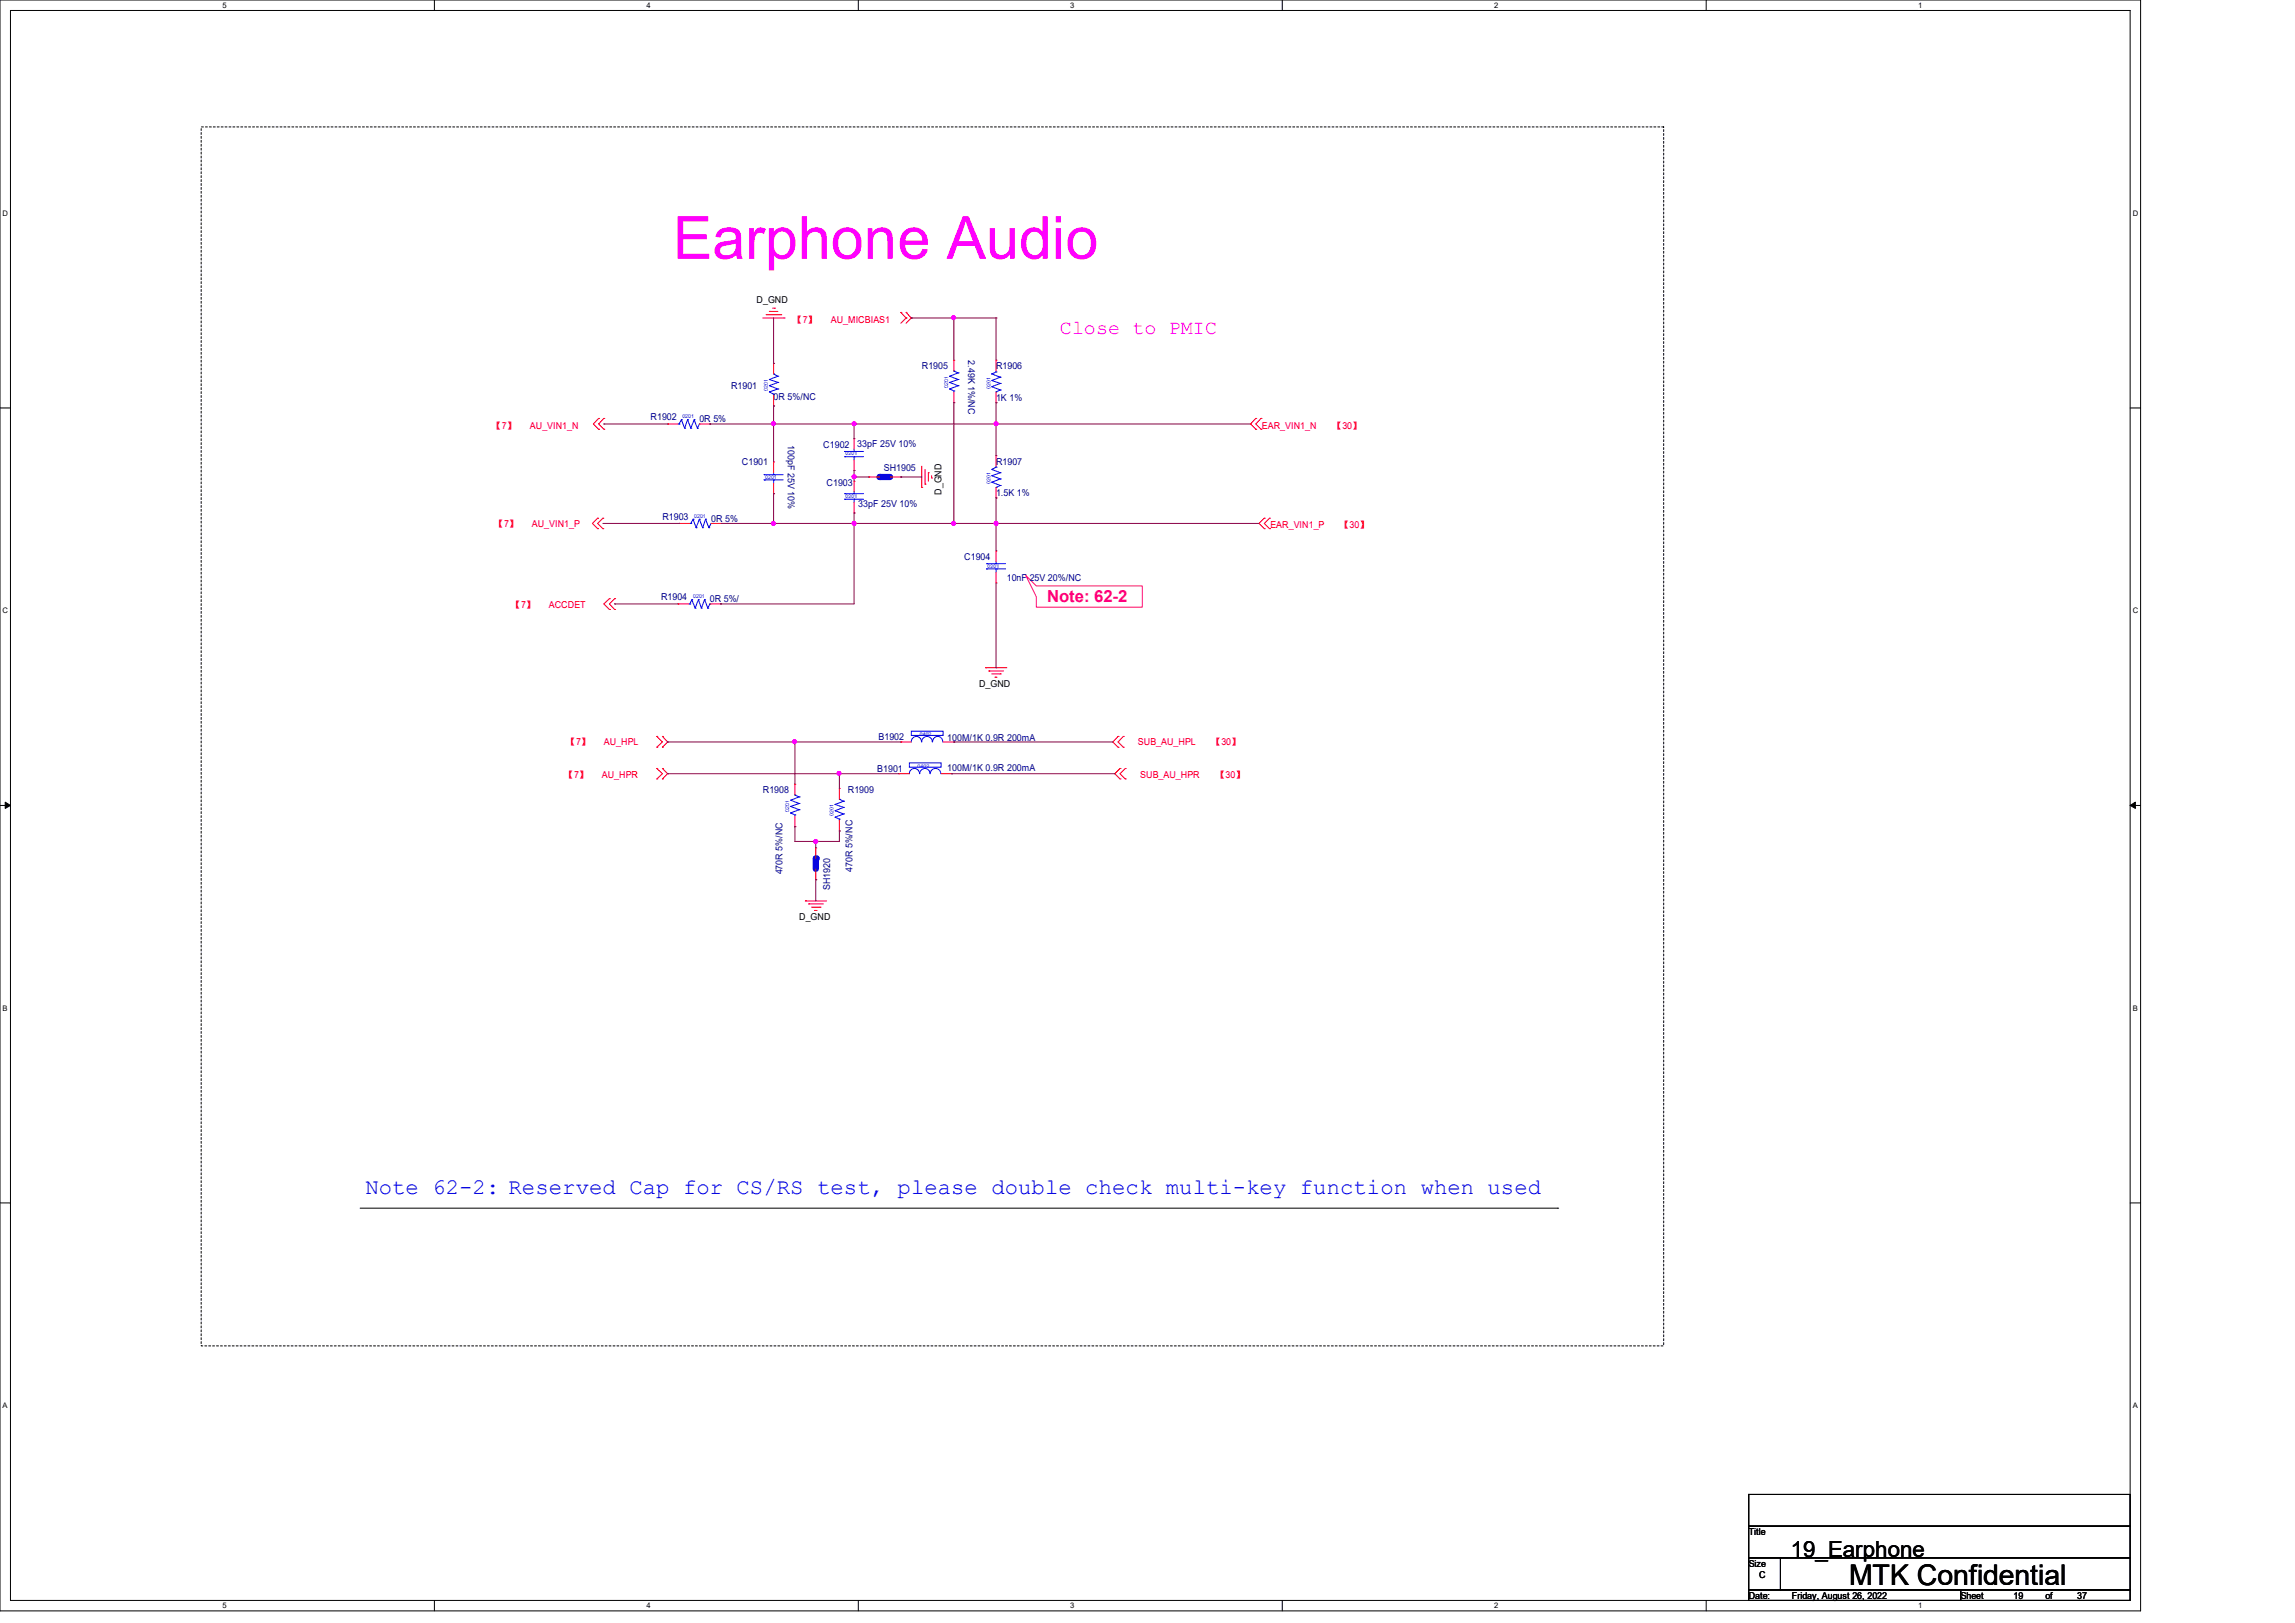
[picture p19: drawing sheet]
<svg xmlns="http://www.w3.org/2000/svg" width="297mm" height="210mm" viewBox="0 0 297 210" stroke-linecap="round" stroke-linejoin="round" font-family="sans-serif">
<defs><g id="words">
<text font-size="7.7" fill="#f0f" x="87.1" y="33.5">Earphone Audio</text>
<text font-size="3.7" x="239.3" y="205.1">MTK Confidential</text>
<text font-size="2.9" fill="#00f" x="47.3" y="154.5">Note 62-2: Reserved Cap for CS/RS test, please double check multi-key function when used</text>
<text font-size="2.9" x="231.8" y="201.5">19_Earphone</text>
<text font-size="2.6" fill="#f0f" x="137.2" y="43.2">Close to PMIC</text>
<text font-size="2.2" fill="#ff0080" x="135.5" y="77.9">Note: 62-2</text>
<g font-size="1.2">
<text x="97.9" y="39.2">D_GND</text>
<text x="121.8" y="64" transform="rotate(-90 121.8 64)">D_GND</text>
<text x="126.7" y="88.9">D_GND</text>
<text x="103.4" y="119.1">D_GND</text>
<text x="226.3" y="198.6">Title</text>
<text x="226.3" y="202.7">Size</text>
<text x="226.3" y="206.9">Date:</text>
<text x="227.7" y="204.1">C</text>
<text x="231.9" y="206.9">Friday, August 26, 2022</text>
<text x="253.7" y="206.9">Sheet</text>
<text x="260.6" y="206.9">19</text>
<text x="264.7" y="206.9">of</text>
<text x="268.8" y="206.9">37</text>
</g>
<g font-size="1.2" fill="#f00">
<text x="102.7" y="41.7">【7】</text>
<text x="107.5" y="41.7">AU_MICBIAS1</text>
<text x="63.8" y="55.5">【7】</text>
<text x="68.6" y="55.5">AU_VIN1_N</text>
<text x="163.3" y="55.5">EAR_VIN1_N</text>
<text x="172.5" y="55.5">【30】</text>
<text x="64" y="68.2">【7】</text>
<text x="68.8" y="68.2">AU_VIN1_P</text>
<text x="164.4" y="68.3">EAR_VIN1_P</text>
<text x="173.5" y="68.3">【30】</text>
<text x="66.3" y="78.6">【7】</text>
<text x="71" y="78.6">ACCDET</text>
<text x="73.1" y="100.7">【7】</text>
<text x="73.4" y="96.4">【7】</text>
<text x="77.9" y="100.7">AU_HPR</text>
<text x="78.1" y="96.4">AU_HPL</text>
<text x="147.3" y="96.4">SUB_AU_HPL</text>
<text x="147.6" y="100.7">SUB_AU_HPR</text>
<text x="156.9" y="96.4">【30】</text>
<text x="157.4" y="100.7">【30】</text>
</g>
<g font-size="1.2" fill="#000080">
<text x="119.3" y="47.8">R1905</text>
<text x="125.3" y="46.6" transform="rotate(90 125.3 46.6)">2.49K 1%/NC</text>
<text x="128.9" y="47.8">R1906</text>
<text x="94.6" y="50.4">R1901</text>
<text x="100.1" y="51.7">0R 5%/NC</text>
<text x="128.9" y="51.9">1K 1%</text>
<text x="84.2" y="54.4">R1902</text>
<text x="90.5" y="54.6">0R 5%</text>
<text x="102" y="57.6" transform="rotate(90 102 57.6)">100pF 25V 10%</text>
<text x="106.6" y="57.9">C1902</text>
<text x="111" y="57.8">33pF 25V 10%</text>
<text x="96" y="60.1">C1901</text>
<text x="107" y="62.9">C1903</text>
<text x="111.1" y="65.6">33pF 25V 10%</text>
<text x="114.4" y="60.9">SH1905</text>
<text x="128.9" y="60.1">R1907</text>
<text x="128.9" y="64.2">1.5K 1%</text>
<text x="85.7" y="67.2">R1903</text>
<text x="92" y="67.5">0R 5%</text>
<text x="85.6" y="77.7">R1904</text>
<text x="91.9" y="77.9">0R 5%/</text>
<text x="124.8" y="72.4">C1904</text>
<text x="130.3" y="75.2">10nF 25V 20%/NC</text>
<text x="113.7" y="95.8">B1902</text>
<text x="122.6" y="95.9">100M/1K 0.9R 200mA</text>
<text x="113.5" y="99.9">B1901</text>
<text x="122.6" y="99.7">100M/1K 0.9R 200mA</text>
<text x="98.7" y="102.6">R1908</text>
<text x="109.7" y="102.6">R1909</text>
<text x="101.3" y="113.2" transform="rotate(-90 101.3 113.2)">470R 5%/NC</text>
<text x="110.3" y="112.9" transform="rotate(-90 110.3 112.9)">470R 5%/NC</text>
<text x="107.4" y="115.2" transform="rotate(-90 107.4 115.2)">SH1920</text>
</g>
<g font-size="1">
<text x="28.8" y="1">5</text>
<text x="83.7" y="1">4</text>
<text x="138.5" y="1">3</text>
<text x="193.4" y="1">2</text>
<text x="248.2" y="1">1</text>
<text x=".3" y="27.9">D</text>
<text x="276" y="27.9">D</text>
<text x=".3" y="79.4">C</text>
<text x="276" y="79.4">C</text>
<text x=".3" y="130.8">B</text>
<text x="276" y="130.8">B</text>
<text x=".3" y="182.2">A</text>
<text x="276" y="182.2">A</text>
<text x="28.8" y="208.1">5</text>
<text x="83.7" y="208.1">4</text>
<text x="138.5" y="208.1">3</text>
<text x="193.4" y="208.1">2</text>
<text x="248.2" y="208.1">1</text>
</g>
<g font-size=".7" fill="#00f">
<text x="99.4" y="50.6" transform="rotate(-90 99.4 50.6)">0201</text>
<text x="122.7" y="50.2" transform="rotate(-90 122.7 50.2)">0201</text>
<text x="128.2" y="50.3" transform="rotate(-90 128.2 50.3)">0201</text>
<text x="88.3" y="54.1">0201</text>
<text x="109.4" y="58.9">0201</text>
<text x="99" y="61.9">0201</text>
<text x="109.4" y="64.4">0201</text>
<text x="128.2" y="62.7" transform="rotate(-90 128.2 62.7)">0201</text>
<text x="89.8" y="67">0201</text>
<text x="89.7" y="77.4">0201</text>
<text x="127.8" y="73.4">0201</text>
<text x="119" y="95.2">0402</text>
<text x="118.7" y="99.4">0402</text>
<text x="102.1" y="105" transform="rotate(-90 102.1 105)">0201</text>
<text x="107.9" y="105.6" transform="rotate(-90 107.9 105.6)">0201</text>
</g>
</g></defs>
<path d="M0 0h277v208.4h-277zM1.4 1.4h274.3v205.7h-274.3z" fill="none" stroke="#000" stroke-width=".13"/>
<g fill="#fff">
<path d="M28.8 .1h.5v1.1h-.5z"/>
<path d="M28.8 207.2h.5v1.1h-.5z"/>
</g>
<path d="M56.2 0v1.4M56.2 207.1v1.3" fill="none" stroke="#000" stroke-width=".13"/>
<g fill="#fff">
<path d="M83.7 .1h.5v1.1h-.5z"/>
<path d="M83.7 207.2h.5v1.1h-.5z"/>
</g>
<path d="M111.1 0v1.4M111.1 207.1v1.3" fill="none" stroke="#000" stroke-width=".13"/>
<g fill="#fff">
<path d="M138.5 .1h.6v1.1h-.6z"/>
<path d="M138.5 207.2h.6v1.1h-.6z"/>
</g>
<path d="M165.9 0v1.4M165.9 207.1v1.3" fill="none" stroke="#000" stroke-width=".13"/>
<g fill="#fff">
<path d="M193.4 .1h.5v1.1h-.5z"/>
<path d="M193.4 207.2h.5v1.1h-.5z"/>
</g>
<path d="M220.8 0v1.4M220.8 207.1v1.3" fill="none" stroke="#000" stroke-width=".13"/>
<g fill="#fff">
<path d="M248.2 .1h.6v1.1h-.6z"/>
<path d="M248.2 207.2h.6v1.1h-.6z"/>
<path d="M.3 27.1h.8v1.1h-.8z"/>
<path d="M276 27.1h.7v1.1h-.7z"/>
<path d="M.3 78.5h.8v1.1h-.8z"/>
<path d="M276 78.5h.7v1.1h-.7z"/>
</g>
<path d="M0 52.8h1.4M275.7 52.8h1.3" fill="none" stroke="#000" stroke-width=".13"/>
<g fill="#fff">
<path d="M.3 129.9h.7v1.1h-.7z"/>
<path d="M276 129.9h.6v1.1h-.6z"/>
</g>
<path d="M0 104.2h1.4M275.7 104.2h1.3" fill="none" stroke="#000" stroke-width=".13"/>
<path d="M.7 103.8l.7 .4-.7 .4zM275.7 104.2l.7-.4v.8z" fill="#000" stroke="#000" stroke-width=".13"/>
<g fill="#fff">
<path d="M.3 181.4h.7v1.1h-.7z"/>
<path d="M276 181.4h.6v1.1h-.6z"/>
</g>
<path d="M0 155.7h1.4M46.6 156.3h155M201.6 156.3h.1M275.7 155.7h1.3M226.3 193.4h49.4v4.1h-49.4zM226.3 197.5h49.4v4.1h-49.4zM226.3 205.7h27.4v1.4h-27.4zM226.3 201.6h4.1v4.1h-4.1zM230.4 201.6h45.3v4.1h-45.3zM253.7 205.7h22v1.4h-22z" fill="none" stroke="#000" stroke-width=".13"/>
<path d="M132.8 74.5l1.3 1.3h13.7v2.8h-13.7v-1.4z" fill="none" stroke="#ff0080" stroke-width=".13"/>
<path d="M26 16.4h189.3v157.8h-189.3z" fill="none" stroke="#000" stroke-width=".13" stroke-dasharray=".3"/>
<g fill="none" stroke="#f00" stroke-width=".13">
<path d="M100 39.9h.2M100.2 39.9h.1M77.5 54.1h.1M77.5 55.5h.1M77.5 54.1l-.7 .8 .7 .6M78.1 54.1h.1M78.1 55.5h.1M78.1 54.1l-.6 .8 .6 .6M98.7 41.1h2.8M99.1 40.7h1.9M99.6 40.3h.1M99.6 40.3h1.1"/>
<path d="M101 40.7h.1M101.5 41.1h.1M110.5 56.8h.1M110.5 56.8v1.3M110.5 59.5v1.4M116.6 40.4h.1M116.6 40.4l.7 .7M117.3 41.1h.1M117.3 40.4h.1M117.3 41.1l-.7 .7M117.3 40.4l.6 .7M117.9 41.1h.1"/>
<path d="M117.9 41.1l-.6 .7M162.5 54.1h.1M162.5 55.5h.1M162.5 54.1l-.7 .8 .7 .6M163.2 55.5h.1M163.2 54.1h.1M163.2 54.1l-.7 .8 .7 .6M77.3 67.1h.1M77.3 68.4h.1M77.3 67.1l-.6 .6 .6 .7M78 67.1h.1M78 68.4h.1"/>
<path d="M78 67.1l-.7 .6 .7 .7M78.9 77.5h.1M78.9 78.9h.1M78.9 77.5l-.8 .6 .8 .8M79.5 77.5h.1M79.5 78.9h.1M79.5 77.5l-.6 .6 .6 .8M110.5 60.9h.1M119.3 63.1h.1M119.3 60.3v2.8M119.7 62.7h.1M119.7 60.7v2"/>
<path d="M120.1 61.2h.1M120.1 61.2v1.1M120.6 61.8h.1M120.6 61.6v.2M128.9 71.3h.1M128.9 75.4h.1M128.9 71.3v1.4M128.9 74v1.4M163.6 67.1h.1M163.6 68.4h.1M163.6 67.1l-.7 .6 .7 .7M164.3 68.4h.1"/>
<path d="M164.3 67.1h.1M164.3 67.1l-.7 .6 .7 .7M85 99.4h.1M85 95.3h.1M85 96.7h.1M85 99.4l.7 .7-.7 .7M85 95.3l.7 .7-.7 .7M85.7 99.4h.1M85.7 96.7h.1M85.7 95.3h.1M85.7 99.4l.7 .7-.7 .7M85.7 95.3l.7 .7-.7 .7"/>
<path d="M127.6 86.4h.1M127.6 86.4h2.7M128 86.8h.1M128 86.8h1.9M128.4 87.2h1.1M128.8 87.6h.1M128.8 87.6h.2M129.5 87.2h.1M144.7 96.7h.1M144.7 95.3h.1M144.7 95.3l-.7 .7 .7 .7M144.9 99.4h.1"/>
<path d="M144.9 99.4l-.6 .7 .6 .7M145.4 95.3h.1M145.4 96.7h.1M145.4 95.3l-.7 .7 .7 .7M145.6 99.4h.1M145.6 99.4l-.7 .7 .7 .7M85 100.8h.1M85.7 100.8h.1M102.9 101.5h.1M102.9 107h.1M102.9 101.5v1.4M102.9 105.6v1.4"/>
<path d="M104.2 116.6h.1M104.2 116.6h2.8M104.6 117h.1M104.6 117h2M105 117.4h1.1M105.5 117.8h.1M105.5 117.8h.2M106.1 117.4h.1M108.6 102h.1M108.6 107.5h.1M108.6 102v1.4M108.6 106.1v1.4"/>
<path d="M144.9 100.8h.1M145.6 100.8h.1"/>
</g>
<g fill="none" stroke="#00f" stroke-width=".13">
<path d="M109.3 59.1h.1M109.3 58.4h.1M109.3 59.1h2.5M109.3 58.4h2.5M110.5 58.4h.1M110.5 59.1h.1M110.5 58.1v.3M110.5 59.1v.4M127.7 73.6h.1M127.7 72.9h.1M127.7 73.6h2.4M127.7 72.9h2.4"/>
<path d="M128.9 72.9h.1M128.9 73.6h.1M128.9 72.7v.2M128.9 73.6v.4M102.3 105.2h.1M102.3 104.4h.1M102.3 103.5h.1M102.3 105.2l.6 .3M102.3 104.4l1.1 .4M102.3 103.5l1.1 .5M102.9 102.9h.1M102.9 105.5h.1"/>
<path d="M102.9 102.9l.5 .2M102.9 105.5v.1M103.4 104.8h.1M103.4 104h.1M103.4 103.1h.1M103.4 104.8l-1.1 .4M103.4 104l-1.1 .4M103.4 103.1l-1.1 .4M108.1 105.7h.1M108.1 104.9h.1M108.1 104.1h.1M108.1 105.7l.5 .3"/>
<path d="M108.1 104.9l1.1 .4M108.1 104.1l1.1 .4M108.6 103.4h.1M108.6 106h.1M108.6 103.4l.6 .3M108.6 106v.1M109.2 105.3h.1M109.2 104.5h.1M109.2 103.7h.1M109.2 105.3l-1.1 .4M109.2 104.5l-1.1 .4M109.2 103.7l-1.1 .4"/>
</g>
<path d="M105.6 111.1v1.3" fill="none" stroke="#00f" stroke-width=".8"/>
<circle cx="105.6" cy="111.1" r=".4" fill="#00f"/>
<path d="M87.8 78.1h.1M87.8 78.1h1.4M91.9 78.1h1.4M93.3 78.1h.1M105.6 113.8h.1M105.6 109.7h.1M105.6 109.7v1.4M105.6 112.4v1.4" fill="none" stroke="#f00" stroke-width=".13"/>
<g fill="none" stroke="#00f" stroke-width=".13">
<path d="M89.2 78.1h.1M89.3 78.1h.1M89.5 77.6h.1M89.5 77.6l-.2 .5M89.5 77.6l.5 1.1M90 78.7h.1M90.4 77.6h.1M90.4 77.6l-.4 1.1M90.4 77.6l.4 1.1M90.8 78.7h.1M91.2 77.6h.1M91.2 77.6l-.4 1.1"/>
<path d="M91.2 77.6l.4 1.1M91.6 78.7h.1M91.9 78.1h.1M91.9 78.1l-.3 .6"/>
</g>
<path d="M113.8 61.7h1.4" fill="none" stroke="#00f" stroke-width=".8"/>
<circle cx="113.8" cy="61.7" r=".4" fill="#00f"/>
<g fill="none" stroke="#f00" stroke-width=".13">
<path d="M86.4 54.9h.1M86.4 54.9h1.4M90.5 54.9h1.4M91.9 54.9h.1M100.1 59.8h.1M100.1 47h.1M100.1 52.5h.1M100.1 47v1.4M100.1 51.1v1.4M100.1 59.8v1.4M123.4 46.6h.1M123.4 52.1h.1"/>
<path d="M123.4 46.6v1.4M123.4 50.7v1.4M128.9 59h.1M128.9 52.1h.1M128.9 46.6h.1M128.9 46.6v1.4M128.9 50.7v1.4M128.9 59v1.3M87.9 67.7h.1M87.9 67.7h1.4M92 67.7h1.4M93.4 67.7h.1"/>
<path d="M100.1 63.9h.1M100.1 62.5v1.4M110.5 62.3h.1M110.5 66.4h.1M110.5 62.3v1.3M110.5 65v1.4M112.4 61.7h.1M112.4 61.7h1.4M115.2 61.7h1.4M116.6 61.7h.1M128.9 64.4h.1M128.9 63.1v1.3"/>
<path d="M116.6 96h.1M116.6 96h1.3M122 96h1.4M123.4 96h.1M116.3 100.1h.1M116.3 100.1h1.4M121.8 100.1h1.3M123.1 100.1h.1"/>
</g>
<g fill="none" stroke="#00f" stroke-width=".13">
<path d="M87.8 54.9h.1M87.9 54.9h.1M88.2 54.3h.1M88.2 54.3l-.3 .6M88.2 54.3l.4 1.1M88.6 55.4h.1M89 54.3h.1M89 54.3l-.4 1.1M89 54.3l.4 1.1M89.4 55.4h.1M89.8 54.3h.1M89.8 54.3l-.4 1.1"/>
<path d="M89.8 54.3l.5 1.1M90.3 55.4h.1M90.5 54.9h.1M90.5 54.9l-.2 .5M99.6 50.7h.1M99.6 49.9h.1M99.6 49.1h.1M99.6 50.7l.5 .3M99.6 49.9l1.1 .4M99.6 49.1l1.1 .4M100.1 48.4h.1M100.1 51h.1"/>
<path d="M100.1 51v.1M100.1 48.4l.6 .3M100.7 50.3h.1M100.7 49.5h.1M100.7 48.7h.1M100.7 50.3l-1.1 .4M100.7 49.5l-1.1 .4M100.7 48.7l-1.1 .4M122.9 50.3h.1M122.9 49.5h.1M122.9 48.7h.1M122.9 50.3l.5 .3"/>
<path d="M122.9 49.5l1.1 .4M122.9 48.7l1.1 .4M123.4 48h.1M123.4 50.6h.1M123.4 48l.6 .3M123.4 50.6v.1M124 49.9h.1M124 49.1h.1M124 48.3h.1M124 49.9l-1.1 .4M124 49.1l-1.1 .4M124 48.3l-1.1 .4"/>
<path d="M128.4 48.4h.1M128.4 49.2h.1M128.4 50h.1M128.4 48.4l1.1 .4M128.4 49.2l1.1 .4M128.4 50l1.1 .5M128.9 50.7h.1M128.9 48.1h.1M128.9 48v.1M128.9 48.1l-.5 .3M129.5 48.8h.1M129.5 49.6h.1"/>
<path d="M129.5 50.5h.1M129.5 48.8l-1.1 .4M129.5 49.6l-1.1 .4M129.5 50.5l-.6 .2M89.3 67.7h.1M89.4 67.7h.1M89.7 67.2h.1M89.7 67.2l-.3 .5M89.7 67.2l.4 1.1M90.1 68.3h.1M90.5 67.2h.1M90.5 67.2l-.4 1.1"/>
<path d="M90.5 67.2l.4 1.1M90.9 68.3h.1M91.3 67.2h.1M91.3 67.2l-.4 1.1M91.3 67.2l.4 1.1M91.7 68.3h.1M92 67.7h.1M92 67.7l-.3 .6M98.9 62.1h.1M98.9 61.4h.1M98.9 62.1h2.4M98.9 61.4h2.4"/>
<path d="M100.1 61.4h.1M100.1 62.1h.1M100.1 61.2v.2M100.1 62.1v.4M109.3 64.6h.1M109.3 63.9h.1M109.3 64.6h2.5M109.3 63.9h2.5M110.5 63.9h.1M110.5 64.6h.1M110.5 63.6v.3M110.5 64.6v.4"/>
<path d="M128.4 60.7h.1M128.4 61.6h.1M128.4 62.4h.1M128.4 60.7l1.1 .5M128.4 61.6l1.1 .4M128.4 62.4l1.1 .4M128.9 63.1h.1M128.9 60.5h.1M128.9 60.5l-.5 .2M128.9 60.3v.2M129.5 61.2h.1M129.5 62h.1"/>
<path d="M129.5 62.8h.1M129.5 61.2l-1.1 .4M129.5 62l-1.1 .4M129.5 62.8l-.6 .3M117.7 98.7h4.1v.6h-4.1zM117.9 94.6h4.1v.6h-4.1zM119.3 96a.66 .66 0 0 0-.7-.7 .66 .66 0 0 0-.7 .7M120.6 96a.68 .68 0 0 0-.6-.7 .68 .68 0 0 0-.7 .7M122 96a.66 .66 0 0 0-.7-.7 .66 .66 0 0 0-.6 .7M119 100.1a.66 .66 0 0 0-.7-.7 .66 .66 0 0 0-.6 .7M120.4 100.1a.66 .66 0 0 0-.7-.7 .66 .66 0 0 0-.7 .7M121.8 100.1a.68 .68 0 0 0-.7-.7 .68 .68 0 0 0-.7 .7"/>
</g>
<g fill="none" stroke="#800040" stroke-width=".13">
<path d="M78.1 54.9h.1M78.1 54.9h8.3M91.9 54.9h.1M91.9 54.9h69.9M100.1 47h.1M100.1 52.5h.1M100.1 54.9h.1M100.1 41.1v5.9M100.1 52.5v7.3M110.5 54.9h.1M110.5 54.9v1.9M117.9 41.1h.1"/>
<path d="M117.9 41.1h11M123.4 52.1h.1M123.4 41.1h.1M123.4 41.1v5.5M123.4 52.1v15.6M128.9 52.1h.1M128.9 54.9h.1M128.9 41.1h.1M128.9 41.1v5.5M128.9 52.1v6.9M78 67.7h9.9M79.5 78.1h.1"/>
<path d="M79.5 78.1h8.3M87.9 67.7h.1M93.3 78.1h.1M93.4 67.7h.1M93.4 67.7h69.5M100.1 63.9h.1M100.1 67.7h.1M100.1 63.9v3.8M110.5 60.9h.1M110.5 61.7h.1M110.5 66.4h.1M110.5 67.7h.1"/>
<path d="M110.5 60.9v1.4M110.5 66.4v11.7h-17.2M110.5 61.7h1.9M116.6 61.7h.1M116.6 61.7h2.7M123.4 67.7h.1M128.9 64.4h.1M128.9 67.7h.1M128.9 64.4v6.9M128.9 75.4v11M86.4 96h.1M86.4 96h30.2"/>
<path d="M102.9 96h.1M102.9 96v5.5M123.4 96h.1M123.4 96h20.6M128.9 86.4h.1M86.4 100.1h.1M86.4 100.1h29.9M102.9 107h.1M102.9 107v1.9h5.7v-1.4M105.6 108.9h.1M105.6 113.8h.1M105.6 108.9v.8"/>
<path d="M105.6 113.8v2.8M108.6 100.1h.1M108.6 107.5h.1M108.6 100.1v1.9M123.1 100.1h.1M123.1 100.1h21.2"/>
</g>
<g fill="#f0f" stroke="#f0f" stroke-width=".13">
<circle cx="100.1" cy="54.8" r=".25"/>
<circle cx="123.4" cy="67.7" r=".25"/>
<circle cx="110.5" cy="54.8" r=".25"/>
<circle cx="110.5" cy="61.7" r=".25"/>
<circle cx="110.5" cy="67.7" r=".25"/>
<circle cx="100.1" cy="67.7" r=".25"/>
<circle cx="128.9" cy="67.7" r=".25"/>
<circle cx="102.8" cy="96" r=".25"/>
<circle cx="108.6" cy="100.1" r=".25"/>
<circle cx="128.9" cy="54.8" r=".25"/>
<circle cx="123.4" cy="41.1" r=".25"/>
<circle cx="105.6" cy="108.9" r=".25"/>
</g>
<use href="#words"/>
</svg>
